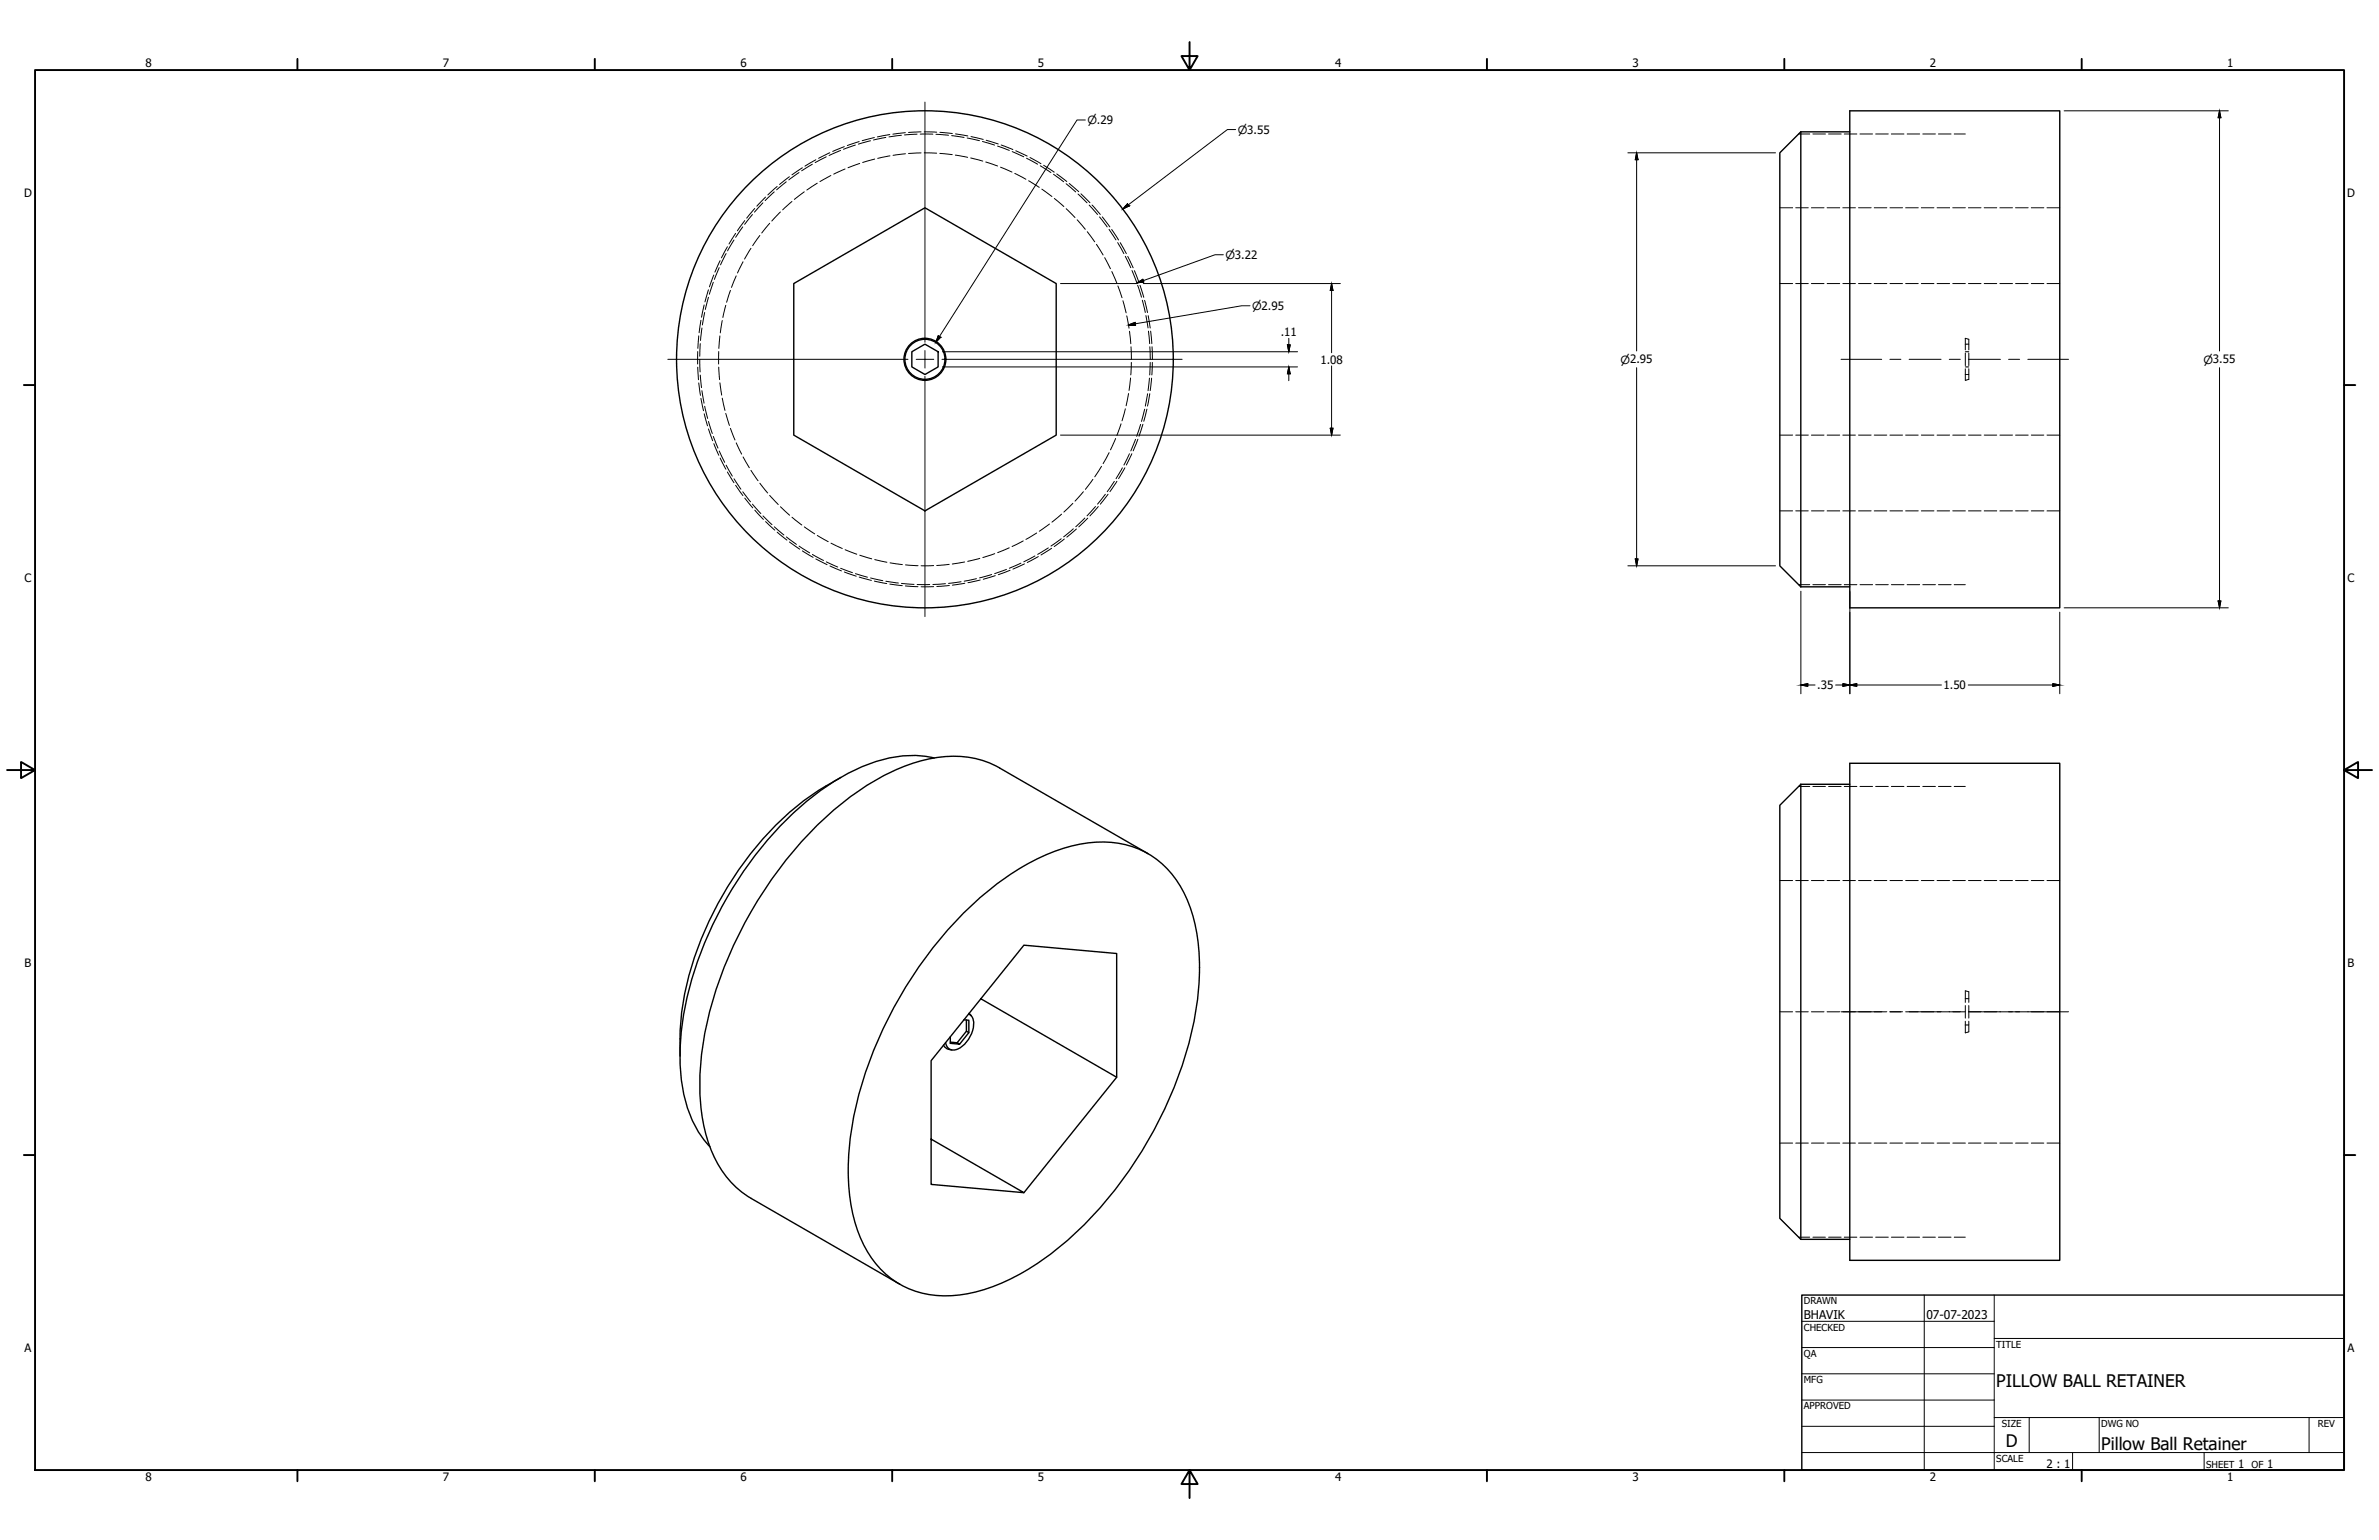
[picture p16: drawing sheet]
<svg xmlns="http://www.w3.org/2000/svg" width="864mm" height="559mm" viewBox="0 0 864 559" stroke-linecap="round" stroke-linejoin="round" font-family="sans-serif">
<defs><g id="words">
<g font-size="6.3">
<text x="724.7" y="503.4">PILLOW BALL RETAINER</text>
<text x="728.1" y="524.9">D</text>
<text x="762.8" y="526.2">Pillow Ball Retainer</text>
</g>
<g font-size="4.4">
<text x="654.8" y="478.7">BHAVIK</text>
<text x="699.3" y="478.6">07-07-2023</text>
</g>
<g font-size="4.2">
<text x="52.9" y="24.4">8</text>
<text x="160.8" y="24.4">7</text>
<text x="268.8" y="24.4">6</text>
<text x="376.7" y="24.4">5</text>
<text x="484.7" y="24.4">4</text>
<text x="592.6" y="24.4">3</text>
<text x="700.5" y="24.4">2</text>
<text x="808.5" y="24.4">1</text>
<text x="8.8" y="71.4">D</text>
<text x="852" y="71.4">D</text>
<text x="464.9" y="122">.11</text>
<text x="479.3" y="131.9">1.08</text>
<text x="8.9" y="211.1">C</text>
<text x="852.2" y="211.1">C</text>
<text x="659.7" y="250.1">.35</text>
<text x="705.5" y="250.1">1.50</text>
<text x="9" y="350.8">B</text>
<text x="852.2" y="350.8">B</text>
<text x="8.9" y="490.5">A</text>
<text x="852.1" y="490.5">A</text>
<text x="742.9" y="532.7">2 : 1</text>
<text x="812.5" y="532.6">1</text>
<text x="823" y="532.6">1</text>
<text x="52.9" y="537.5">8</text>
<text x="160.8" y="537.5">7</text>
<text x="268.8" y="537.5">6</text>
<text x="376.7" y="537.5">5</text>
<text x="484.7" y="537.5">4</text>
<text x="592.6" y="537.5">3</text>
<text x="700.5" y="537.5">2</text>
<text x="808.5" y="537.5">1</text>
</g>
<g font-size="4.1">
<text x="394.7" y="45.1">⌀.29</text>
<text x="449.3" y="48.6">⌀3.55</text>
<text x="444.8" y="94">⌀3.22</text>
<text x="454.5" y="112.5">⌀2.95</text>
<text x="588.3" y="132">⌀2.95</text>
<text x="799.9" y="132">⌀3.55</text>
</g>
<g font-size="3.5">
<text x="654.8" y="473.2">DRAWN</text>
<text x="654.8" y="482.8">CHECKED</text>
<text x="724.7" y="489">TITLE</text>
<text x="654.8" y="492.3">QA</text>
<text x="654.8" y="501.8">MFG</text>
<text x="654.8" y="511.4">APPROVED</text>
<text x="726.7" y="517.7">SIZE</text>
<text x="762.8" y="517.7">DWG NO</text>
<text x="841.4" y="517.7">REV</text>
<text x="724.7" y="530.4">SCALE</text>
<text x="800.9" y="532.6">SHEET</text>
<text x="817.4" y="532.6">OF</text>
</g>
</g></defs>
<!-- layer: Hidden (ANSI) -->
<g fill="none" stroke="#000" stroke-width=".36">
<path d="M296.1 58l-3.9 2.3M301.2 55.4l-4 2M306.5 53.2l-4.2 1.7M311.9 51.4l-4.3 1.4M312.1 59.3l-4.3 1.6M317.4 49.9l-4.4 1.2M317.5 57.7l-4.3 1.2M323 48.8l-4.5 .9M323.1 56.6l-4.5 .9M328.7 48.2l-4.6 .5M328.7 55.8l-4.5 .6M334.3 55.5l-4.5 .2"/>
<path d="M334.3 47.9l-4.5 .2M335.5 55.5l4.5 .1M335.5 47.9l4.5 .1M341.2 55.7l4.5 .4M341.2 48l4.5 .5M346.8 56.3l4.5 .8M346.9 48.6l4.4 .7M352.4 57.3l4.4 1.2M352.5 49.6l4.4 1M357.8 58.8l4.3 1.4M358 50.9l4.4 1.3M363.4 52.6l4.3 1.7"/>
<path d="M368.7 54.7l4.2 1.9M373.9 57.2l4 2.2M378.8 60l3.9 2.5M274 75.6l-2.9 3.6M277.9 71.5l-3.2 3.3M282.1 67.7l-3.4 3M283.3 76.9l-3.1 3.3M286.6 64.1l-3.6 2.8M287.5 73.1l-3.4 3M291.3 60.9l-3.8 2.5M292 69.6l-3.6 2.8M296.7 66.5l-3.8 2.5"/>
<path d="M301.6 63.7l-4 2.2M306.8 61.3l-4.2 1.9M363.2 60.7l4.2 1.7M368.4 62.9l4 2.1M373.4 65.6l3.9 2.4M378.2 68.6l3.7 2.7M382.7 72l3.5 3M383.6 63.1l3.6 2.7M387 75.7l3.2 3.2M388.1 66.6l3.5 3M391 79.8l3 3.4M392.4 70.3l3.2 3.3"/>
<path d="M396.4 74.4l3 3.4M400.1 78.7l2.8 3.6M646.1 75.4h4.6M651.9 75.4h4.5M657.6 75.4h4.5M663.3 75.4h4.5M669 75.4h4.5M674.7 75.4h4.5M680.4 75.4h4.5M686.1 75.4h4.5M691.8 75.4h4.5M697.5 75.4h4.5"/>
<path d="M703.2 75.4h4.5M708.9 75.4h4.5M714.6 75.4h4.5M720.3 75.4h4.5M726 75.4h4.5M731.7 75.4h4.5M737.4 75.4h4.5M743.1 75.4h4.6M259.1 99.8l-1.6 4.3M261.4 94.6l-1.9 4.1M264.1 89.5l-2.2 4.1M267 84.7l-2.4 3.8"/>
<path d="M269.7 95l-2 4.1M270.3 80.1l-2.6 3.6M272.6 90.1l-2.3 3.9M275.8 85.4l-2.6 3.8M279.4 81l-2.9 3.5M394.7 84.1l2.7 3.6M398 88.7l2.4 3.8M401 93.5l2.1 4M403.6 83.2l2.4 3.9M403.6 98.5l1.8 4.2M406.7 88.1l2.2 3.9M409.4 93l2 4.2"/>
<path d="M411.8 98.2l1.6 4.2M254.4 116.2l-.6 4.5M255.6 110.6l-.9 4.5M257.2 105.2l-1.3 4.3M262.2 116.3l-.7 4.5M263.5 110.8l-1.1 4.4M265.2 105.4l-1.4 4.3M267.3 100.1l-1.8 4.2M405.8 103.8l1.5 4.2M407.6 109.1l1.2 4.4M409 114.6l.9 4.5M413.8 103.5l1.4 4.4"/>
<path d="M415.5 109l1.1 4.4M416.8 114.5l.7 4.5M646.1 102.9h4.6M651.9 102.9h4.5M657.6 102.9h4.5M663.3 102.9h4.5M669 102.9h4.5M674.7 102.9h4.5M680.4 102.9h4.5M686.1 102.9h4.5M691.8 102.9h4.5M697.5 102.9h4.5"/>
<path d="M703.2 102.9h4.5M708.9 102.9h4.5M714.6 102.9h4.5M720.3 102.9h4.5M726 102.9h4.5M731.7 102.9h4.5M737.4 102.9h4.5M743.1 102.9h4.6M253.3 127.6l-.1 4.5M253.3 133.2l.3 4.6M253.7 121.9l-.4 4.5M253.7 138.9l.6 4.5"/>
<path d="M260.9 127.6v4.5M260.9 133.2l.3 4.6M261.3 121.9l-.4 4.5M261.3 138.9l.7 4.5M410 120.2l.5 4.5M410.4 137.2l-.5 4.5M410.6 125.9l.1 4.5M410.7 131.5l-.2 4.5M417.7 120.2l.4 4.5M418 137.2l-.5 4.5M418.2 125.8l.1 4.6M418.3 131.5l-.2 4.6"/>
<path d="M713.4 124.9h.3M713.4 127.6h.3M713.4 133.1h.3M713.4 135.9h.3M713.4 128.1v4.6M713.4 133.8v4.2l.3-.1M713.7 122.9l-.3-.1v4.2M713.8 124.9h.5M713.8 127.6h.5M713.8 133.1h.5M713.8 135.9h.5M713.8 122.9l.5 .1"/>
<path d="M714.3 137.8l-.5 .1M714.4 124.9h.3M714.4 127.6h.3M714.4 133.1h.3M714.4 135.9h.3M714.4 123l.3 .1v3.9M714.7 128.1v4.6M714.7 133.8v3.9l-.3 .1M254.4 144.6l1 4.4M255.6 150.2l1.2 4.3M257.2 155.6l1.5 4.3M262.2 144.5l1 4.4"/>
<path d="M263.5 150l1.3 4.4M265.2 155.4l1.6 4.3M405 159.1l-1.9 4.1M407 153.8l-1.6 4.3M408.5 148.3l-1.2 4.4M409.7 142.8l-.9 4.4M413.1 159.4l-1.7 4.2M414.9 154l-1.4 4.3M416.3 148.5l-1.1 4.4M417.4 142.9l-.8 4.4M646.1 157.9h4.6M651.9 157.9h4.5"/>
<path d="M657.6 157.9h4.5M663.3 157.9h4.5M669 157.9h4.5M674.7 157.9h4.5M680.4 157.9h4.5M686.1 157.9h4.5M691.8 157.9h4.5M697.5 157.9h4.5M703.2 157.9h4.5M708.9 157.9h4.5M714.6 157.9h4.5M720.3 157.9h4.5"/>
<path d="M726 157.9h4.5M731.7 157.9h4.5M737.4 157.9h4.5M743.1 157.9h4.6M259.1 161l1.8 4.2M261.4 166.2l2.1 4.1M264.1 171.3l2.3 3.9M267 176.1l2.7 3.7M267.3 160.7l1.9 4.1M269.7 165.8l2.3 3.9M272.6 170.7l2.6 3.7M275.8 175.3l2.9 3.6"/>
<path d="M279.4 179.7l3.1 3.4M393.3 178.4l-3.1 3.4M396.7 173.9l-2.7 3.7M399.9 169.2l-2.5 3.8M402.2 179.3l-2.8 3.6M402.6 164.3l-2.2 3.9M405.4 174.6l-2.5 3.8M408.3 169.7l-2.2 4M410.9 164.6l-2 4.1M270.4 180.7l2.8 3.6M274 185.1l3.1 3.4M277.9 189.3l3.4 3.1"/>
<path d="M282.1 193.1l3.6 2.9M283.3 183.9l3.3 3.1M286.6 196.7l3.7 2.6M287.5 187.7l3.6 2.8M291.3 199.9l3.9 2.3M292 191.2l3.7 2.5M296.7 194.3l4 2.3M301.6 197.1l4.2 1.9M306.8 199.5l4.2 1.6M366.4 198.8l-4.2 1.7M371.5 196.3l-4.1 2M376.3 193.4l-3.9 2.3"/>
<path d="M381 190.1l-3.7 2.7M381.7 198.9l-3.8 2.5M385.4 186.6l-3.5 2.9M386.4 195.6l-3.7 2.7M389.5 182.6l-3.3 3.2M390.7 192l-3.4 2.9M394.9 188l-3.3 3.2M398.7 183.8l-3.1 3.4M646.1 185.4h4.6M651.9 185.4h4.5M657.6 185.4h4.5M663.3 185.4h4.5"/>
<path d="M669 185.4h4.5M674.7 185.4h4.5M680.4 185.4h4.5M686.1 185.4h4.5M691.8 185.4h4.5M697.5 185.4h4.5M703.2 185.4h4.5M708.9 185.4h4.5M714.6 185.4h4.5M720.3 185.4h4.5M726 185.4h4.5M731.7 185.4h4.5"/>
<path d="M737.4 185.4h4.5M743.1 185.4h4.6M296.2 202.8l4 2.1M301.3 205.4l4.2 1.8M306.5 207.6l4.3 1.5M311.9 209.4l4.4 1.2M312.1 201.5l4.3 1.3M317.4 210.9l4.5 .9M317.5 203.1l4.5 .9M323 211.9l4.5 .6M323.1 204.2l4.5 .7M328.7 212.6l4.5 .3"/>
<path d="M328.7 205l4.5 .3M338.9 205.2l-4.5 .1M338.9 212.9h-4.5M344.6 204.8l-4.6 .4M344.6 212.4l-4.5 .4M350.2 203.9l-4.5 .8M350.2 211.6l-4.5 .7M355.7 202.6l-4.4 1.1M355.8 210.5l-4.4 .9M361.1 200.9l-4.3 1.4M361.3 208.9l-4.4 1.3M366.6 206.9l-4.2 1.6"/>
<path d="M371.9 204.6l-4.2 1.9M376.9 202l-4 2.1M646.1 319.5h4.6M651.9 319.5h4.5M657.6 319.5h4.5M663.3 319.5h4.5M669 319.5h4.5M674.7 319.5h4.5M680.4 319.5h4.5M686.1 319.5h4.5M691.8 319.5h4.5M697.5 319.5h4.5"/>
<path d="M703.2 319.5h4.5M708.9 319.5h4.5M714.6 319.5h4.5M720.3 319.5h4.5M726 319.5h4.5M731.7 319.5h4.5M737.4 319.5h4.5M743.1 319.5h4.6M713.7 359.6l-.3-.1v4.2M713.8 359.6l.5 .1M714.4 359.8l.3 .1v3.8M646.1 367.1h4.6"/>
<path d="M651.9 367.1h4.5M657.6 367.1h4.5M663.3 367.1h4.5M669 367.1h4.5M674.7 367.1h4.5M680.4 367.1h4.5M686.1 367.1h4.5M691.8 367.1h4.5M697.5 367.1h4.5M703.2 367.1h4.5M708.9 367.1h4.5M713.4 364.9v4.5"/>
<path d="M713.4 370.6v4.2l.3-.1M713.4 371.9h.3M713.4 362.4h.3M713.8 371.9h.5M713.8 362.4h.5M714.3 374.5l-.5 .2M714.4 371.9h.3M714.4 362.4h.3M714.6 367.1h4.5M714.7 364.9v4.5M714.7 370.6v3.8l-.3 .1M720.3 367.1h4.5"/>
<path d="M726 367.1h4.5M731.7 367.1h4.5M737.4 367.1h4.5M743.1 367.1h4.6M646.1 414.8h4.6M651.9 414.8h4.5M657.6 414.8h4.5M663.3 414.8h4.5M669 414.8h4.5M674.7 414.8h4.5M680.4 414.8h4.5M686.1 414.8h4.5"/>
<path d="M691.8 414.8h4.5M697.5 414.8h4.5M703.2 414.8h4.5M708.9 414.8h4.5M714.6 414.8h4.5M720.3 414.8h4.5M726 414.8h4.5M731.7 414.8h4.5M737.4 414.8h4.5M743.1 414.8h4.6"/>
</g>
<!-- layer: Visible (ANSI) -->
<g fill="none" stroke="#000" stroke-width=".51">
<path d="M653.7 47.8l-7.6 7.7v149.8l7.6 7.6M653.7 47.8v165.1M653.7 47.8h17.8M671.5 40.2h76.2v180.4h-76.2zM288.1 102.9l47.7-27.5 47.6 27.5v55l-47.6 27.5-47.7-27.5zM331 127.6l4.8-2.7 4.8 2.7v5.5l-4.8 2.8-4.8-2.8zM653.7 212.9h17.8M339.1 275a42.6 42.6 0 0 0-28.6 4.3 106.2 106.2 0 0 0-38.5 33.9 131.5 131.5 0 0 0-24.6 60.3 61 61 0 0 0 5 35.2l3.3 5.1 2 2.3M362.9 278.7a37 37 0 0 0-28.9-2.5 87.3 87.3 0 0 0-36.3 22.3 148.6 148.6 0 0 0-42.5 80.3 76.8 76.8 0 0 0 2.1 36.1 35.9 35.9 0 0 0 15.4 20l53.9 31.1M362.9 278.7l53.9 31.1M671.5 277h76.2v180.3h-76.2zM305.2 282.1a106.2 106.2 0 0 0-42.8 42.7 107.8 107.8 0 0 0-15.5 58.4"/>
<path d="M653.7 284.6l-7.6 7.6v149.9l7.6 7.6M653.7 284.6v165.1M653.7 284.6h17.8M350.7 330.4a93.2 93.2 0 0 1 33.8-22.1 40 40 0 0 1 29.3 0 34.3 34.3 0 0 1 18.1 20.6 76.6 76.6 0 0 1 2.2 37.7 147.8 147.8 0 0 1-49.6 86 76.6 76.6 0 0 1-33.8 16.9 32.9 32.9 0 0 1-34.1-12.7 54.6 54.6 0 0 1-8.7-32.1 126.2 126.2 0 0 1 15.9-57.8 149.1 149.1 0 0 1 26.9-36.5zM342.5 379.2l1 1.2 2 .6M345 378.1l2.5 .3M349.9 370l1.8 .2v4.5M350.8 374.2l-3.3 4.2 .8 .5-3.3-.3v-2.4M350.8 370.1v4.1l.9 .5-3.4 4.2M351.6 367.9a4.2 4.2 0 0 1 1.7 5.1 10.6 10.6 0 0 1-6.4 7.9 2.81 2.81 0 0 1-3.6-2.6M351.8 367.7l.8 .9M356.1 362.4l49.3 28.5v-44.9l-33.7-3-33.7 41.9v44.9l33.7 3-33.7-19.5"/>
<path d="M405.4 390.9l-33.7 41.9M653.7 449.7h17.8"/>
<circle cx="335.7" cy="130.4" r="90.2"/>
<circle cx="335.7" cy="130.4" r="7.6"/>
<circle cx="335.8" cy="130.4" r="7.3"/>
</g>
<!-- layer: Hidden Narrow (ANSI) -->
<g fill="none" stroke="#000" stroke-width=".36">
<path d="M294.9 59.6l-3.9 2.4M299.9 56.9l-4 2.1M305.1 54.6l-4.1 1.8M310.5 52.6l-4.3 1.6M316 51.1l-4.4 1.2M321.6 49.9l-4.5 .9M327.2 49.1l-4.5 .6M332.9 48.7l-4.5 .3M334.1 48.7h4.5M339.8 48.7l4.5 .4M345.5 49.2l4.5 .7M351.1 50.1l4.5 1"/>
<path d="M356.7 51.3l4.3 1.3M362.1 53l4.3 1.6M367.5 55l4.1 1.9M372.6 57.4l4.1 2.2M652.9 48.6h4M658.1 48.6h4.5M663.8 48.6h4.6M669.5 48.6h4.6M675.2 48.6h4.5M680.9 48.6h4.6M686.6 48.6h4.6M692.3 48.6h4.5"/>
<path d="M698 48.6h4.6M703.7 48.6h4.6M709.4 48.6h4M273.1 77.9l-2.8 3.5M276.9 73.6l-3 3.4M281.1 69.6l-3.4 3.2M285.4 66l-3.5 2.9M290 62.6l-3.7 2.7M377.6 60.2l3.9 2.4M382.4 63.2l3.7 2.8M387 66.7l3.5 2.9M391.3 70.4l3.3 3.2"/>
<path d="M395.4 74.4l3 3.4M399.1 78.7l2.8 3.6M261.1 97.1l-1.8 4.3M263.6 92l-2 4.1M266.4 87.1l-2.3 3.9M269.6 82.3l-2.6 3.8M402.6 83.2l2.5 3.9M405.7 88l2.3 4M408.5 93l2 4.1M410.9 98.2l1.7 4.2M254.8 119l-.5 4.5M255.8 113.4l-.8 4.5"/>
<path d="M257.2 107.9l-1.2 4.4M258.9 102.4l-1.4 4.4M413 103.5l1.4 4.3M414.7 108.9l1.1 4.5M416 114.5l.8 4.5M254 130.4l.1 4.6M254.2 124.7l-.2 4.6M254.2 136.1l.5 4.6M416.9 120.1l.4 4.6M417.3 137.2l-.5 4.6M417.4 125.8l.2 4.6M417.5 131.5l-.2 4.6"/>
<path d="M254.8 141.8l.8 4.5M255.8 147.4l1.1 4.4M257.2 152.9l1.4 4.4M259 158.4l1.6 4.2M412.2 159.4l-1.7 4.2M414.1 154l-1.5 4.3M415.5 148.5l-1.1 4.4M416.6 142.9l-.8 4.5M261.1 163.7l2 4.1M263.6 168.8l2.2 4M266.4 173.7l2.6 3.8M269.6 178.5l2.8 3.6"/>
<path d="M401.3 179.3l-2.9 3.6M404.5 174.7l-2.6 3.7M407.4 169.8l-2.3 3.9M410 164.7l-2 4M273.2 182.9l3 3.5M277 187.2l3.2 3.2M281.1 191.2l3.4 2.9M285.5 194.8l3.6 2.7M290.1 198.2l3.8 2.4M380.6 198.8l-3.9 2.4M385.2 195.5l-3.7 2.6M389.6 191.9l-3.5 2.9"/>
<path d="M393.8 188l-3.3 3.1M397.7 183.8l-3.1 3.4M294.9 201.2l4 2.2M300 203.9l4.1 1.9M305.2 206.2l4.2 1.6M310.5 208.2l4.4 1.2M316 209.7l4.5 1M321.6 210.9l4.5 .7M327.2 211.7l4.6 .3M332.9 212.1h4.6M343.2 211.8l-4.6 .3M348.9 211.1l-4.6 .6"/>
<path d="M354.5 210l-4.5 .9M360 208.5l-4.4 1.2M365.4 206.6l-4.3 1.5M370.6 204.3l-4.2 1.9M375.7 201.7l-4.1 2.2M652.9 212.2h4M658.1 212.2h4.5M663.8 212.2h4.6M669.5 212.2h4.6M675.2 212.2h4.5M680.9 212.2h4.6M686.6 212.2h4.6"/>
<path d="M692.3 212.2h4.5M698 212.2h4.6M703.7 212.2h4.6M709.4 212.2h4M652.9 285.4h4M658.1 285.4h4.5M663.8 285.4h4.6M669.5 285.4h4.6M675.2 285.4h4.5M680.9 285.4h4.6M686.6 285.4h4.6M692.3 285.4h4.5"/>
<path d="M698 285.4h4.6M703.7 285.4h4.6M709.4 285.4h4M652.9 448.9h4M658.1 448.9h4.5M663.8 448.9h4.6M669.5 448.9h4.6M675.2 448.9h4.5M680.9 448.9h4.6M686.6 448.9h4.6M692.3 448.9h4.5M698 448.9h4.6"/>
<path d="M703.7 448.9h4.6M709.4 448.9h4"/>
</g>
<!-- layer: Centerline (ANSI) -->
<g fill="none" stroke="#000" stroke-width=".36">
<path d="M668.3 130.4h14.8M686.1 130.4h4M693 130.4h11.6M707.6 130.4h4M714.6 130.4h11.6M729.1 130.4h4M736.1 130.4h14.8M668.3 367.1h14.8M686.1 367.1h4M693 367.1h11.6M707.6 367.1h4M714.6 367.1h11.6"/>
<path d="M729.1 367.1h4M736.1 367.1h14.8"/>
</g>
<!-- layer: Center Mark (ANSI) -->
<path d="M335.8 37v87.2M242.4 130.4h87.2M332.6 130.4h6.4M335.8 127.2v6.4M335.8 136.6v87.1M341.9 130.4h87.2" fill="none" stroke="#000" stroke-width=".36"/>
<!-- layer: Border (ANSI) -->
<g fill="none" stroke="#000" stroke-width=".7">
<path d="M431.8 15.3v10.1l-2.9-5.1h5.9l-3 5.1M12.7 25.4h838.2v508h-838.2zM108 21.4v4M215.9 21.4v4M323.9 21.4v4M539.8 21.4v4M647.7 21.4v4M755.7 21.4v4M8.7 139.7h4M850.9 139.7h4.1M2.6 279.4h10.1l-5.1-2.9v5.9l5.1-3M850.9 279.4l5.1 3v-5.9l-5.1 2.9h10.2"/>
<path d="M8.7 419.1h4M850.9 419.1h4.1M108 533.4v4.1M215.9 533.4v4.1M323.9 533.4v4.1M431.8 533.4l3 5.1h-5.9l2.9-5.1v10.2M539.8 533.4v4.1M647.7 533.4v4.1M755.7 533.4v4.1"/>
</g>
<!-- layer: Title (ANSI) -->
<g fill="none" stroke="#000" stroke-width=".36">
<path d="M654.1 479.4h69.8M698.5 469.9v63.5M723.9 469.9v63.5M654.1 489h69.8M654.1 498.5h69.8M723.9 485.7h127M654.1 508h69.8M654.1 517.5h69.8M723.9 514.4h127M736.6 514.4v12.7M762 514.4v12.7M838.2 514.4v12.7"/>
<path d="M654.1 527.1h196.8M752.4 527.1v6.3M800.1 527.1v6.3"/>
</g>
<path d="M654.1 469.9h196.8v63.5h-196.8z" fill="none" stroke="#000" stroke-width=".51"/>
<!-- layer: Dimension (ANSI) -->
<g fill="none" stroke="#000" stroke-width=".36">
<path d="M394 43.5h-3l-51.3 80.7M448.5 47h-2.9l-38 28.9M590.9 55.5h53.6M594.1 55.5l.5 2.5h-1zM594.1 55.5v71.9M749.3 40.2h59.6M805.7 40.2l.5 2.5h-1zM805.7 40.2v87.2M409.3 74l.6 .7-2.3 1.2zM444.1 92.4h-3l-28.4 10.3M385 102.9h27.9M409.7 117.9l2.3-.9 .2 1z"/>
<path d="M412.7 102.7l2.2-1.4 .3 1zM415 102.9h71.6M453.7 111h-3l-41 6.9M483.4 102.9l.5 2.5h-1zM483.4 102.9v25.1M340.6 121.9l.8 .5-1.7 1.8zM342.1 133.1h128.9M342.1 127.6h128.9M467.3 125.1h1.1l-.6 2.5zM467.8 133.1l.6 2.5h-1.1zM467.8 122.8v4.8M467.8 133.1v5"/>
<path d="M483.4 132.8v25.1M594.1 133.4v71.9M805.7 133.4v87.2M385 157.9h101.6M482.9 155.4h1l-.5 2.5zM590.9 205.3h53.6M593.6 202.8h1l-.5 2.5zM653.7 214.5v37.2M671.5 214.5v37.2M805.2 218.1h1l-.5 2.5zM747.7 222.1v29.6M749.3 220.6h59.6"/>
<path d="M653.7 248.6l2.5-.5v.9zM653.7 248.6h5.2M666.3 248.6h38.4M669 248.1l2.5 .5-2.5 .4zM671.5 248.6l2.5-.5v.9zM714.5 248.6h33.2M745.2 248.1l2.5 .5-2.5 .4z"/>
</g>
<g fill="#000" stroke="#000" stroke-width=".36">
<path d="M594.1 55.5l.5 2.5h-1zM805.7 40.2l.5 2.5h-1zM483.4 102.9l.5 2.5h-1zM467.3 125.1h1.1l-.6 2.5zM467.8 133.1l.6 2.5h-1.1zM482.9 155.4h1l-.5 2.5zM593.6 202.8h1l-.5 2.5zM805.2 218.1h1l-.5 2.5z"/>
<path d="M409.3 74l.6 .7h-1.3zM408.6 74.7l-1 1.2 2.3-1.2z"/>
<path d="M409.7 117.9l2.3-.9 .2 .9zM409.7 117.9l2.5 .1z"/>
<path d="M413.3 102.3l1.6-1 .3 1zM412.7 102.7l2.5-.4h-1.9z"/>
<path d="M340.6 121.9l.8 .5h-1zM340.4 122.4l-.7 1.8 1.7-1.8z"/>
<path d="M653.7 248.6l2.5-.5v.5zM653.7 248.6l2.5 .4v-.4z"/>
<path d="M669 248.1l2.5 .5h-2.5zM669 248.6v.4l2.5-.4z"/>
<path d="M671.5 248.6l2.5-.5v.5zM671.5 248.6l2.5 .4v-.4z"/>
<path d="M745.2 248.1l2.5 .5h-2.5zM745.2 248.6v.4l2.5-.4z"/>
</g>
<use href="#words"/>
</svg>
